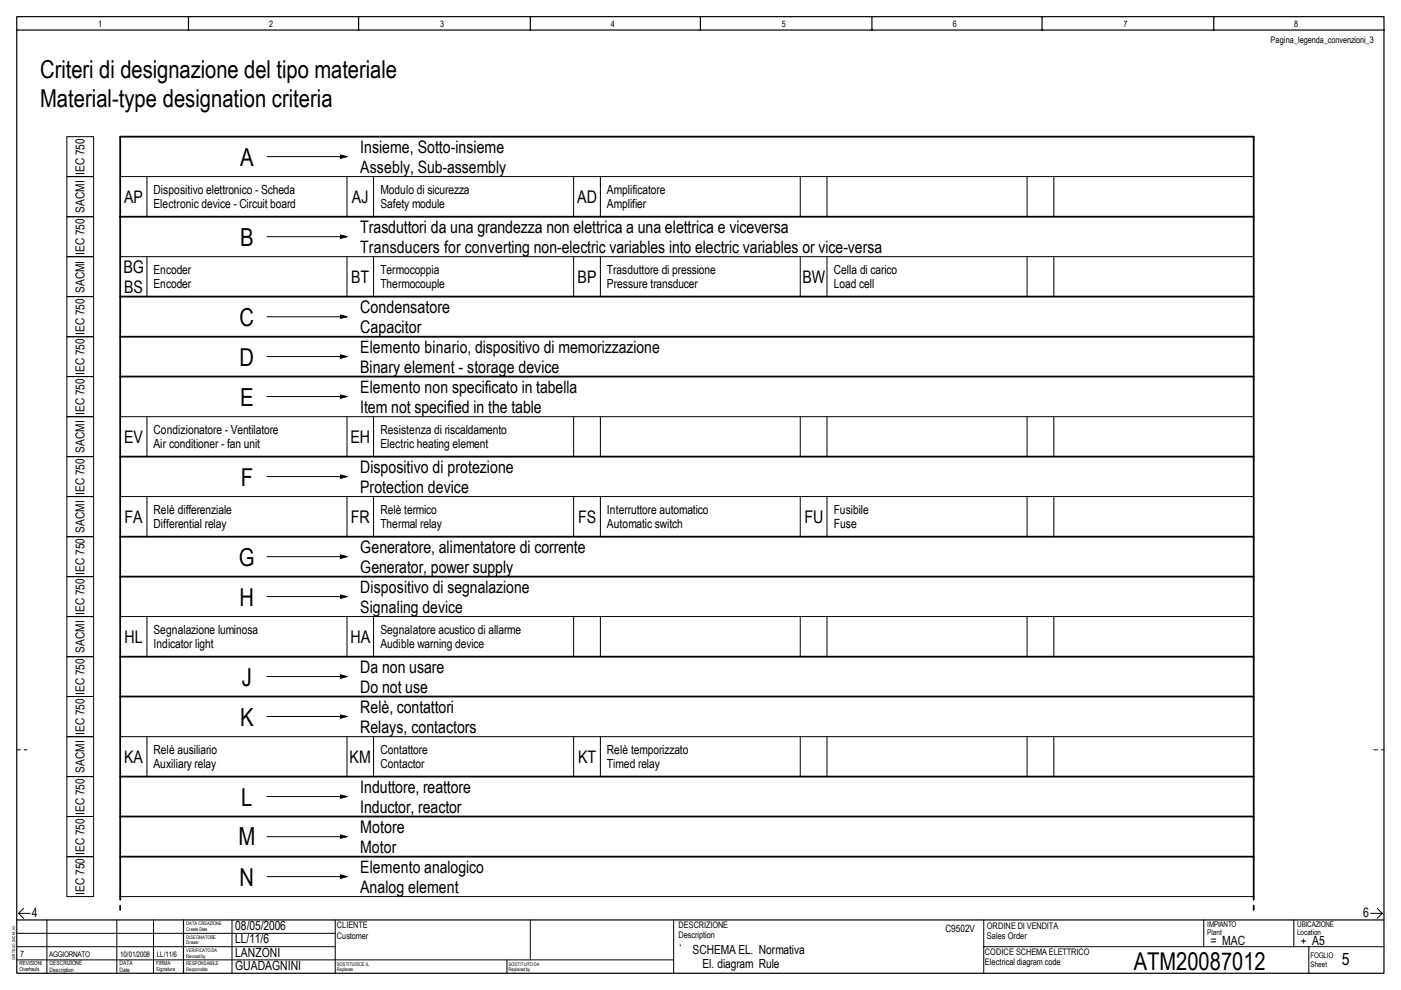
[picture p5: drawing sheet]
<svg xmlns="http://www.w3.org/2000/svg" width="297mm" height="210mm" viewBox="0 0 297 210" stroke-linecap="round" stroke-linejoin="round" font-family="sans-serif">
<defs><g id="words">
<g font-size="5.3">
<text x="50.9" y="35.1">A</text>
<text x="50.9" y="52.1">B</text>
<text x="50.9" y="86">E</text>
<text x="51.3" y="145.4">J</text>
<text x="50.9" y="153.8">K</text>
<text x="50.5" y="179.3">M</text>
</g>
<g font-size="5.2">
<text x="8.5" y="16.6">Criteri di designazione del tipo materiale</text>
<text x="8.5" y="22.6">Material-type designation criteria</text>
<text x="50.8" y="69.1">C</text>
<text x="50.8" y="77.5">D</text>
<text x="51.1" y="103">F</text>
<text x="50.7" y="119.9">G</text>
<text x="50.8" y="128.4">H</text>
<text x="51.1" y="170.8">L</text>
<text x="50.8" y="187.8">N</text>
<text x="240.4" y="205.6">ATM20087012</text>
</g>
<g font-size="3.7">
<text x="76.4" y="32.5">Insieme, Sotto-insieme</text>
<text x="26.3" y="43">AP</text>
<text x="74.6" y="43">AJ</text>
<text x="122.4" y="43">AD</text>
<text x="76.4" y="49.4">Trasduttori da una grandezza non elettrica a una elettrica e viceversa</text>
<text x="26.2" y="57.9">BG</text>
<text x="26.3" y="62.1">BS</text>
<text x="74.5" y="60">BT</text>
<text x="122.5" y="60">BP</text>
<text x="170.1" y="60">BW</text>
<text x="76.4" y="66.4">Condensatore</text>
<text x="76.4" y="70.6">Capacitor</text>
<text x="76.4" y="79.1">Binary element - storage device</text>
<text x="76.4" y="87.5">Item not specified in the table</text>
<text x="26.3" y="93.9">EV</text>
<text x="74.3" y="93.9">EH</text>
<text x="76.4" y="100.3">Dispositivo di protezione</text>
<text x="76.4" y="104.5">Protection device</text>
<text x="26.4" y="110.9">FA</text>
<text x="74.4" y="110.9">FR</text>
<text x="122.6" y="110.9">FS</text>
<text x="170.5" y="110.9">FU</text>
<text x="76.4" y="117.3">Generatore, alimentatore di corrente</text>
<text x="76.4" y="121.5">Generator, power supply</text>
<text x="26.4" y="136.3">HL</text>
<text x="74.3" y="136.3">HA</text>
<text x="76.4" y="142.7">Da non usare</text>
<text x="76.4" y="146.9">Do not use</text>
<text x="76.4" y="151.2">Relè, contattori</text>
<text x="76.4" y="155.4">Relays, contactors</text>
<text x="26.3" y="161.8">KA</text>
<text x="74.1" y="161.8">KM</text>
<text x="122.6" y="161.8">KT</text>
<text x="76.4" y="168.1">Induttore, reattore</text>
<text x="76.4" y="172.3">Inductor, reactor</text>
<text x="76.4" y="176.6">Motore</text>
<text x="76.4" y="180.8">Motor</text>
<text x="76.4" y="189.3">Analog element</text>
</g>
<g font-size="3.6">
<text x="76.4" y="36.7">Assebly, Sub-assembly</text>
<text x="76.4" y="53.6">Transducers for converting non-electric variables into electric variables or vice-versa</text>
<text x="76.4" y="74.9">Elemento binario, dispositivo di memorizzazione</text>
<text x="76.4" y="83.3">Elemento non specificato in tabella</text>
<text x="76.4" y="125.7">Dispositivo di segnalazione</text>
<text x="76.4" y="129.9">Signaling device</text>
<text x="76.4" y="185.1">Elemento analogico</text>
<text x="284.5" y="204.6">5</text>
</g>
<g font-size="2.7">
<text x="32.6" y="41.2">Dispositivo elettronico - Scheda</text>
<text x="80.6" y="41.2">Modulo di sicurezza</text>
<text x="128.7" y="41.2">Amplificatore</text>
<text x="32.6" y="44.1">Electronic device - Circuit board</text>
<text x="80.6" y="44.1">Safety module</text>
<text x="128.7" y="44.1">Amplifier</text>
<text x="32.6" y="58.1">Encoder</text>
<text x="80.6" y="58.1">Termocoppia</text>
<text x="128.7" y="58.1">Trasduttore di pressione</text>
<text x="176.8" y="58.1">Cella di carico</text>
<text x="32.6" y="61.1">Encoder</text>
<text x="80.6" y="61.1">Thermocouple</text>
<text x="128.7" y="61.1">Pressure transducer</text>
<text x="176.8" y="61.1">Load cell</text>
<text x="32.6" y="92.1">Condizionatore - Ventilatore</text>
<text x="32.6" y="95.1">Air conditioner - fan unit</text>
<text x="80.6" y="92.1">Resistenza di riscaldamento</text>
<text x="80.6" y="95.1">Electric heating element</text>
<text x="32.6" y="109">Relè differenziale</text>
<text x="32.6" y="112">Differential relay</text>
<text x="80.6" y="109">Relè termico</text>
<text x="80.6" y="112">Thermal relay</text>
<text x="128.7" y="109">Interruttore automatico</text>
<text x="128.7" y="112">Automatic switch</text>
<text x="176.8" y="109">Fusibile</text>
<text x="176.8" y="112">Fuse</text>
<text x="32.6" y="134.5">Segnalazione luminosa</text>
<text x="32.6" y="137.5">Indicator light</text>
<text x="80.6" y="134.5">Segnalatore acustico di allarme</text>
<text x="80.6" y="137.5">Audible warning device</text>
<text x="32.6" y="159.9">Relè ausiliario</text>
<text x="80.6" y="159.9">Contattore</text>
<text x="128.7" y="159.9">Relè temporizzato</text>
<text x="32.6" y="162.9">Auxiliary relay</text>
<text x="80.6" y="162.9">Contactor</text>
<text x="128.7" y="162.9">Timed relay</text>
<text x="6.8" y="194.3">4</text>
<text x="49.9" y="197.2">08/05/2006</text>
<text x="289" y="194.3">6</text>
<text x="49.9" y="202.8">LANZONI</text>
<text x="49.9" y="200">LL/11/6</text>
<text x="146.8" y="202.3">SCHEMA EL. Normativa</text>
<text x="256.6" y="200.3">= MAC</text>
<text x="275.7" y="200.3">+ A5</text>
<text x="49.9" y="205.6">GUADAGNINI</text>
<text x="148.9" y="205.3">El. diagram Rule</text>
</g>
<g font-size="2.6">
<text x="17.9" y="37.1" transform="rotate(-90 17.9 37.1)">IEC 750</text>
<text x="17.9" y="45.1" transform="rotate(-90 17.9 45.1)">SACMI</text>
<text x="17.9" y="54" transform="rotate(-90 17.9 54)">IEC 750</text>
<text x="17.9" y="62.1" transform="rotate(-90 17.9 62.1)">SACMI</text>
<text x="17.9" y="71" transform="rotate(-90 17.9 71)">IEC 750</text>
<text x="17.9" y="79.5" transform="rotate(-90 17.9 79.5)">IEC 750</text>
<text x="17.9" y="88" transform="rotate(-90 17.9 88)">IEC 750</text>
<text x="17.9" y="96" transform="rotate(-90 17.9 96)">SACMI</text>
<text x="17.9" y="105" transform="rotate(-90 17.9 105)">IEC 750</text>
<text x="17.9" y="112.9" transform="rotate(-90 17.9 112.9)">SACMI</text>
<text x="17.9" y="121.9" transform="rotate(-90 17.9 121.9)">IEC 750</text>
<text x="17.9" y="130.4" transform="rotate(-90 17.9 130.4)">IEC 750</text>
<text x="17.9" y="138.4" transform="rotate(-90 17.9 138.4)">SACMI</text>
<text x="17.9" y="147.4" transform="rotate(-90 17.9 147.4)">IEC 750</text>
<text x="17.9" y="155.8" transform="rotate(-90 17.9 155.8)">IEC 750</text>
<text x="17.9" y="163.8" transform="rotate(-90 17.9 163.8)">SACMI</text>
<text x="17.9" y="172.8" transform="rotate(-90 17.9 172.8)">IEC 750</text>
<text x="17.9" y="181.3" transform="rotate(-90 17.9 181.3)">IEC 750</text>
<text x="17.9" y="189.7" transform="rotate(-90 17.9 189.7)">IEC 750</text>
</g>
<text font-size="2.1" x="200.5" y="197.5">C9502V</text>
<g font-size="1.9">
<text x="20.8" y="5.7">1</text>
<text x="57.1" y="5.7">2</text>
<text x="93.3" y="5.7">3</text>
<text x="129.5" y="5.7">4</text>
<text x="165.8" y="5.7">5</text>
<text x="202" y="5.7">6</text>
<text x="238.2" y="5.7">7</text>
<text x="274.4" y="5.7">8</text>
<text x="269.4" y="9.2">Pagina_legenda_convenzioni_3</text>
<text x="71.4" y="196.8">CLIENTE</text>
<text x="143.8" y="196.8">DESCRIZIONE</text>
<text x="209.2" y="196.9">ORDINE DI VENDITA</text>
<text x="4.3" y="202.8">7</text>
<text x="71.4" y="199">Customer</text>
<text x="143.8" y="198.9">Description</text>
<text x="208.8" y="202.4">CODICE SCHEMA ELETTRICO</text>
<text x="209.2" y="199">Sales Order</text>
<text x="208.8" y="204.6">Electrical diagram code</text>
</g>
<g font-size="1.6">
<text x="256" y="196.5">IMPIANTO</text>
<text x="275" y="196.5">UBICAZIONE</text>
<text x="10.4" y="202.8">AGGIORNATO</text>
<text x="25.5" y="202.8">10/01/2008</text>
<text x="33.3" y="202.8">LL/11/6</text>
<text x="256" y="198.3">Plant</text>
<text x="275" y="198.3">Location</text>
<text x="277.9" y="203.2">FOGLIO</text>
<text x="277.9" y="205">Sheet</text>
</g>
<g font-size="1.3">
<text x="10.5" y="204.7">DESCRIZIONE</text>
<text x="10.5" y="206.1">Description</text>
<text x="25.4" y="204.7">DATA</text>
<text x="25.4" y="206.1">Date</text>
</g>
<g font-size="1.2">
<text x="4.1" y="204.7">REVISIONI</text>
<text x="4.1" y="206">Overhauls</text>
<text x="33.1" y="204.7">FIRMA</text>
<text x="33.1" y="206">Signature</text>
</g>
<g font-size="1.1">
<text x="39.5" y="204.7">RESPONSABILE</text>
<text x="71.4" y="204.7">SOSTITUISCE IL</text>
</g>
<g font-size="1">
<text x="39.5" y="196.2">DATA CREAZIONE</text>
<text x="39.5" y="197.4">Create Date</text>
<text x="39.5" y="199">DISEGNATORE</text>
<text x="39.5" y="200.2">Drawer</text>
<text x="39.5" y="201.8">VERIFICATO DA</text>
<text x="39.5" y="203.1">Revised by</text>
<text x="39.5" y="205.8">Responsible</text>
<text x="71.4" y="205.9">Replaces</text>
<text x="107.8" y="204.7">SOSTITUITO DA</text>
<text x="107.8" y="205.9">Replaced by</text>
</g>
<text font-size=".8" x="3.2" y="203.6" transform="rotate(-90 3.2 203.6)">CARTIGLIO_SACMI_A3</text>
</g></defs>
<path d="M3.6 3.5h289.8v202.9h-289.8zM3.6 6.4h289.8M40 3.5v2.9M76 3.5v2.9M112.4 3.5v2.9M148.5 3.5v2.9M184.9 3.5v2.9M220.9 3.5v2.9M257.3 3.5v2.9M3.6 195.1h289.8M38.9 195.1v11.3" fill="none" stroke="#000" stroke-width=".25"/>
<g fill="none" stroke="#000" stroke-width=".21">
<path d="M3.6 197.9h67.5M3.9 193.7l1.1 1M3.9 193.7h2.5M5 192.6l-1.1 1.1M9.9 195.1v11.3M24.8 195.1v11.3M32.6 195.1v11.3M49.2 195.1v11.3M71.1 195.1v11.3M112.4 195.1v8.4M290.6 193.7h2.4M292 192.6l1 1.1"/>
<path d="M293 193.7l-1 1M3.6 200.7h67.5M3.6 203.5h139.2M107.5 203.5v2.9"/>
</g>
<path d="M3.6 159h2.1M291.3 159h2.1" fill="none" stroke="#000" stroke-width=".21" stroke-dasharray=".8 .8"/>
<path d="M114.9 195.8h26.2v7h-26.2z" fill="#fff"/>
<g fill="none" stroke="#000" stroke-width=".21">
<path d="M14.2 37.4h5.7v8.6h-5.7zM14.2 29h5.7v8.4h-5.7zM25.5 37.4h240.3M31.2 37.4v8.6M56.6 33.2h17M73.6 37.4v8.6M79.2 37.4v8.6M121.6 37.4v8.6M127.3 37.4v8.6M169.7 37.4v8.6M175.3 37.4v8.6M217.8 37.4v8.6"/>
<path d="M223.4 37.4v8.6M14.2 46h5.7v8.4h-5.7zM14.2 54.4h5.7v8.5h-5.7zM25.5 54.4h240.3M31.2 54.4v8.5M56.6 50.2h17M73.6 54.4v8.5M79.2 54.4v8.5M121.6 54.4v8.5M127.3 54.4v8.5M169.7 54.4v8.5M175.3 54.4v8.5"/>
<path d="M217.8 54.4v8.5M223.4 54.4v8.5M14.2 62.9h5.7v8.5h-5.7zM14.2 71.4h5.7v8.4h-5.7zM14.2 79.8h5.7v8.5h-5.7zM56.6 67.2h17M56.6 75.6h17M14.2 96.8h5.7v8.5h-5.7zM14.2 88.3h5.7v8.5h-5.7zM25.5 88.3h240.3M31.2 88.3v8.5M56.6 84.1h17"/>
<path d="M73.6 88.3v8.5M79.2 88.3v8.5M121.6 88.3v8.5M127.3 88.3v8.5M169.7 88.3v8.5M175.3 88.3v8.5M217.8 88.3v8.5M223.4 88.3v8.5M14.2 113.8h5.7v8.5h-5.7zM14.2 105.3h5.7v8.5h-5.7zM25.5 105.3h240.3M31.2 105.3v8.5"/>
<path d="M56.6 101h17M56.6 118h17M73.6 105.3v8.5M79.2 105.3v8.5M121.6 105.3v8.5M127.3 105.3v8.5M169.7 105.3v8.5M175.3 105.3v8.5M217.8 105.3v8.5M223.4 105.3v8.5M14.2 122.3h5.7v8.4h-5.7zM14.2 139.2h5.7v8.5h-5.7z"/>
<path d="M14.2 130.7h5.7v8.5h-5.7zM25.5 130.7h240.3M31.2 130.7v8.5M56.6 126.5h17M73.6 130.7v8.5M79.2 130.7v8.5M121.6 130.7v8.5M127.3 130.7v8.5M169.7 130.7v8.5M175.3 130.7v8.5M217.8 130.7v8.5M223.4 130.7v8.5"/>
<path d="M14.2 147.7h5.7v8.5h-5.7zM14.2 156.2h5.7v8.5h-5.7zM25.5 156.2h240.3M31.2 156.2v8.5M56.6 143.4h17M56.6 151.9h17M73.6 156.2v8.5M79.2 156.2v8.5M121.6 156.2v8.5M127.3 156.2v8.5M169.7 156.2v8.5M175.3 156.2v8.5"/>
<path d="M217.8 156.2v8.5M223.4 156.2v8.5M14.2 164.7h5.7v8.4h-5.7zM14.2 173.1h5.7v8.5h-5.7zM56.6 168.9h17M56.6 177.4h17M14.2 181.6h5.7v8.5h-5.7zM25.5 190.1h240.3M56.6 185.9h17M142.8 195.1v11.3M208.6 195.1v11.3M255.2 195.1v5.6"/>
<path d="M274.3 195.1v5.6M144.2 200.3h.1M208.6 200.7h84.8M277.5 200.7v5.7"/>
</g>
<g fill="none" stroke="#000" stroke-width=".38">
<path d="M25.5 46h240.3M25.5 62.9h240.3M25.5 71.4h240.3M25.5 79.8h240.3M25.5 96.8h240.3M25.5 113.8h240.3M25.5 122.3h240.3M25.5 139.2h240.3M25.5 147.7h240.3M25.5 164.7h240.3M25.5 173.1h240.3M25.5 190.1v-161.1h240.3v161.1"/>
<path d="M25.5 181.6h240.3"/>
</g>
<path d="M25.5 192.9v-2.8M265.8 192.9v-2.8" fill="none" stroke="#000" stroke-width=".38" stroke-dasharray=".9 1.2"/>
<g fill="#000" stroke="#000" stroke-width=".21">
<path d="M72.2 32.9l1.4 .3-1.4 .4z" fill-rule="evenodd"/>
<path d="M72.2 49.8l1.4 .4-1.4 .4z" fill-rule="evenodd"/>
<path d="M72.2 66.8l1.4 .4-1.4 .3z" fill-rule="evenodd"/>
<path d="M72.2 75.2l1.4 .4-1.4 .4z" fill-rule="evenodd"/>
<path d="M72.2 83.7l1.4 .4-1.4 .4z" fill-rule="evenodd"/>
<path d="M72.2 100.7l1.4 .3-1.4 .4z" fill-rule="evenodd"/>
<path d="M72.2 117.6l1.4 .4-1.4 .4z" fill-rule="evenodd"/>
<path d="M72.2 126.2l1.4 .3-1.4 .4z" fill-rule="evenodd"/>
<path d="M72.2 143.1l1.4 .3-1.4 .4z" fill-rule="evenodd"/>
<path d="M72.2 151.6l1.4 .3-1.4 .4z" fill-rule="evenodd"/>
<path d="M72.2 168.6l1.4 .3-1.4 .4z" fill-rule="evenodd"/>
<path d="M72.2 177l1.4 .4-1.4 .3z" fill-rule="evenodd"/>
<path d="M72.2 185.5l1.4 .4-1.4 .3z" fill-rule="evenodd"/>
</g>
<use href="#words"/>
</svg>
